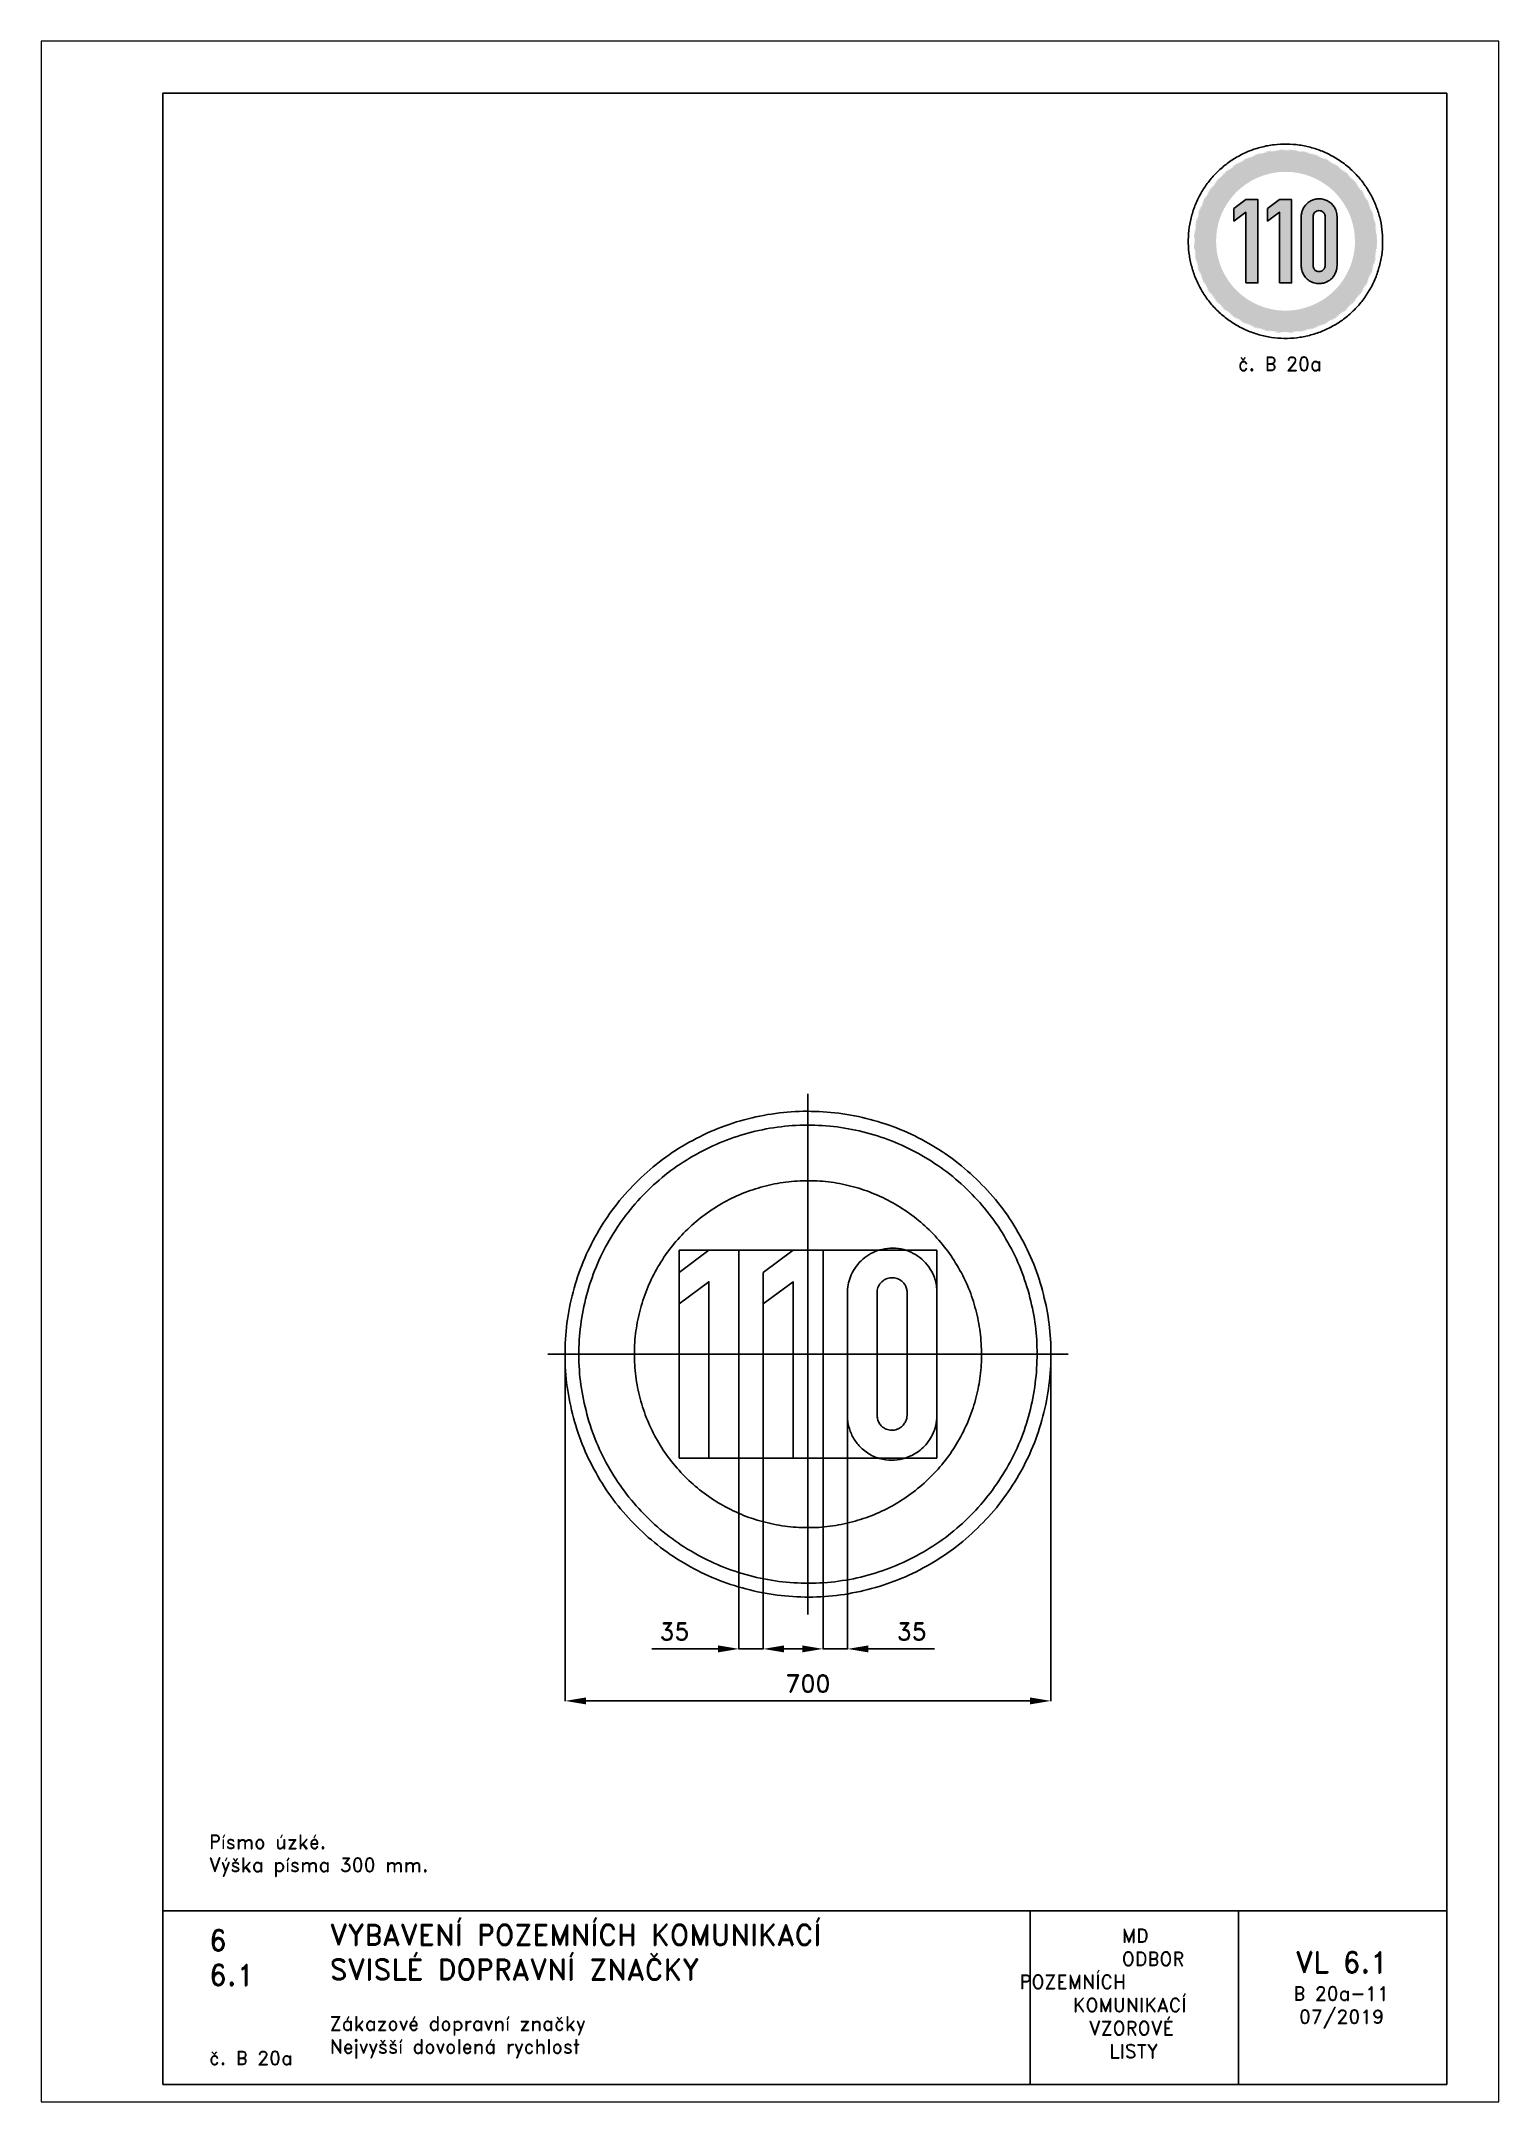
# Paper-space layout 'B 20a-11' of a CAD drawing. Header units: millimetres. Extents: x 0 to 210, y 0 to 297.
# The model-space entities are those that its viewports show. They can reach past a viewport. Long polylines and large blocks are cut down to what shows.
import ezdxf

# ---------------------------------------------------------------- set-up
doc = ezdxf.new("R2010")
doc.units = ezdxf.units.MM
doc.header["$LTSCALE"] = 5
doc.linetypes.add('ČERCHOVANÁX2', pattern=[2, 1, -0.5, 0, -0.5])
doc.linetypes.add('ČÁRKOVANÁX2', pattern=[1.5, 1, -0.5])
for name, color, linetype in [('Kóty', 2, 'Continuous'), ('Rozpiska', 7, 'Continuous'), ('Značka', 7, 'Continuous')]:
    doc.layers.add(name, color=color, linetype=linetype)
doc.layers.add('Rámeček', color=6, linetype='Continuous', plot=False)
doc.styles.get("Standard").update_dxf_attribs({"font": 'romand.shx', "height": 25})
doc.dimstyles.get("Standard").update_dxf_attribs({"dimtxt": 25, "dimasz": 30, "dimexe": 0.18, "dimexo": 0.0625, "dimgap": 12.5, "dimtad": 1, "dimdec": 0, "dimzin": 0, "dimdsep": 46, "dimtxsty": 'Standard', "dimcen": 0.09, "dimadec": 0, "dimazin": 0, "dimtfac": 1, "dimtdec": 0, "dimtofl": 0, "dimtmove": 0, "dimatfit": 3, "dimfxl": 1, "dimtolj": 1, "dimtzin": 0, "dimarcsym": 0})

psp = doc.layouts.new('B 20a-11')

# ---------------------------------------------------------------- texts
at = {"layer": 'Rozpiska', "color": 7, "attachment_point": 1}
for s, width, heights, insert, char_height in [('\\pi7.13433;{\\C6;č. B 20a}', 27.9829, [2.67], (165.28, 251.51), 2), ('Písmo úzké.\\PVýška písma 300 mm. {\\H1.83333x; }', 155.5011, [0], (24.17, 38.48), 2), ('6', 149.0422, [0], (24.17, 24.77), 3), ('{\\C6;VYBAVENÍ POZEMNÍCH KOMUNIKACÍ\\P}SVISLÉ DOPRAVNÍ ZNAČKY{\\H1.34524x; }', 149.0422, [0], (41.56, 25.56), 3), ('\\pi14.7414;{\\C6;MD\\P\\pi2.36044;}ODBOR POZEMNÍCH{\\H1.57143x; }\\P\\pi7.69378;KOMUNIKACÍ{\\H1.5x; }\\P\\pi9.97949;{\\C6;VZOROVÉ\\H1.47619x; \\H0.67742x;\\P\\pi12.93187;LISTY\\H1.26984x; }', 33.1018, [0], (140.95, 24.95), 2), ('\\pi1.03113;{\\H1.5x;\\C6;VL 6.1\\P\\pi0.74538;\\H0.66667x;B 20a-11\\H1.66666x; \\H0.6x;\\P\\pi1.5549;07/2019\\H1.80159x; }', 16.0623, [0], (179.66, 21.61), 2), ('6.1', 149.0422, [0], (24.17, 19.78), 3), ('{\\C6;Zákazové dopravní značky\\P}Nejvyšší dovolená rychlost{\\H1.83333x; }', 149.0422, [0], (41.56, 12.29), 2), ('{\\C6;č. B 20a}', 21.5722, [2.67], (24.17, 7.31), 2)]:
    psp.add_mtext_dynamic_manual_height_columns(s, width=width, gutter_width=100, heights=heights, dxfattribs=dict(at, insert=insert, char_height=char_height))

msp = doc.modelspace()

# ---------------------------------------------------------------- blocks, each defined once
blk = doc.blocks.new('*D2')
at = {"layer": 'Defpoints', "color": 0, "transparency": 16777216}
for p in [(-349.9, 4.7), (350, 0.1), (350, -499.8)]:
    blk.add_point(p, dxfattribs=at)
at = {"layer": 'Kóty', "color": 0, "lineweight": -2, "transparency": 16777216}
for p, q in [((-349.9, 4.6), (-349.9, -500)), ((350, 0.1), (350, -500)), ((-319.9, -499.8), (320, -499.8))]:
    blk.add_line(p, q, dxfattribs=at)
at = {"layer": 'Kóty', "color": 0, "transparency": 16777216}
for points in [[(-319.9, -494.8), (-319.9, -504.8), (-349.9, -499.8)], [(320, -494.8), (320, -504.8), (350, -499.8)]]:
    blk.add_solid(points, dxfattribs=at)
at = {"layer": 'Kóty', "color": 0, "transparency": 16777216, "insert": (0.1, -474.8), "char_height": 25, "attachment_point": 5}
blk.add_mtext('\\A1;700', dxfattribs=at)
blk = doc.blocks.new('*D3')
at = {"layer": 'Defpoints', "color": 0, "transparency": 16777216}
for p in [(-64.5, 72.4), (-99.5, -150), (-99.5, -424.8)]:
    blk.add_point(p, dxfattribs=at)
at = {"layer": 'Kóty', "color": 0, "lineweight": -2, "transparency": 16777216}
for p, q in [((-64.5, 72.3), (-64.5, -425)), ((-99.5, -150.1), (-99.5, -425)), ((-129.5, -424.8), (-225, -424.8)), ((-34.5, -424.8), (-4.5, -424.8))]:
    blk.add_line(p, q, dxfattribs=at)
at = {"layer": 'Kóty', "color": 0, "transparency": 16777216}
for points in [[(-129.5, -419.8), (-129.5, -429.8), (-99.5, -424.8)], [(-34.5, -419.8), (-34.5, -429.8), (-64.5, -424.8)]]:
    blk.add_solid(points, dxfattribs=at)
at = {"layer": 'Kóty', "color": 0, "transparency": 16777216, "insert": (-192.3, -399.8), "char_height": 25, "attachment_point": 5}
blk.add_mtext('\\A1;35', dxfattribs=at)
blk = doc.blocks.new('*D4')
at = {"layer": 'Defpoints', "color": 0, "transparency": 16777216}
for p in [(56.9, -90.1), (21.8, -150), (56.9, -424.8)]:
    blk.add_point(p, dxfattribs=at)
at = {"layer": 'Kóty', "color": 0, "lineweight": -2, "transparency": 16777216}
for p, q in [((56.9, -90.2), (56.9, -425)), ((21.8, -150.1), (21.8, -425)), ((-8.2, -424.8), (-38.2, -424.8)), ((86.9, -424.8), (182.4, -424.8))]:
    blk.add_line(p, q, dxfattribs=at)
at = {"layer": 'Kóty', "color": 0, "transparency": 16777216}
for points in [[(-8.2, -419.8), (-8.2, -429.8), (21.8, -424.8)], [(86.9, -419.8), (86.9, -429.8), (56.9, -424.8)]]:
    blk.add_solid(points, dxfattribs=at)
at = {"layer": 'Kóty', "color": 0, "transparency": 16777216, "insert": (149.6, -399.8), "char_height": 25, "attachment_point": 5}
blk.add_mtext('\\A1;35', dxfattribs=at)

# ---------------------------------------------------------------- dimensions: what is measured, and where the dimension line sits
at = {"layer": 'Kóty'}
for base, p1, p2, picture, middle in [((-99.5, -424.8), (-64.5, 72.4), (-99.5, -150), '*D3', (-192.3, -399.8)), ((350, -499.8), (-349.9, 4.7), (350, 0.1), '*D2', (0.1, -474.8)), ((56.9, -424.8), (21.8, -150), (56.9, -90.1), '*D4', (149.6, -399.8))]:
    dim = msp.add_linear_dim(base=base, p1=p1, p2=p2, dimstyle='Standard', dxfattribs=at)
    dim.commit()
    dim.dimension.update_dxf_attribs({"geometry": picture, "text_midpoint": middle})

# ---------------------------------------------------------------- linework, layer by layer
at = {"layer": 'Kóty'}
for points in [[(-99.5, -424.8), (-64.5, -424.8)], [(21.8, -424.8), (56.9, -424.8)]]:
    msp.add_lwpolyline(points, dxfattribs=at)
at = {"layer": 'Značka', "color": 6, "linetype": 'ČERCHOVANÁX2', "lineweight": 25, "ltscale": 5}
for p, q in [((0, 375), (0, -375)), ((375, 0), (-375, 0))]:
    msp.add_line(p, q, dxfattribs=at)
at = {"layer": 'Značka', "color": 5}
for points in [[(350, 0, -0.001625), (350, -2.3), (350, -4.6, -0.032168), (346.5, -50.2, -0.035721), (336.9, -95, -0.036668), (321.8, -138.3, -0.034758), (300.8, -179, -0.034053), (275, -216.8, -0.034445), (244.2, -250.7, -0.03455), (209.5, -280.6, -0.03444), (171, -305.4, -0.034409), (129.7, -325.2, -0.034438), (86.2, -339.2, -0.034425), (41.2, -347.7, -0.034424), (-4.6, -350, -0.034419), (-50.2, -346.5, -0.034407), (-95, -336.9, -0.034408), (-138.2, -321.7, -0.034422), (-179, -300.8, -0.034412), (-216.8, -275, -0.034416), (-250.7, -244.2, -0.03441), (-280.6, -209.5, -0.03441), (-305.4, -171, -0.034415), (-325.2, -129.8, -0.034415), (-339.2, -86.1, -0.034419), (-347.7, -41.2, -0.034415), (-350, 4.6, -0.034418), (-346.5, 50.2, -0.034417), (-336.9, 95, -0.034422), (-321.7, 138.2, -0.034426), (-300.8, 179, -0.03442), (-275, 216.8, -0.034413), (-244.2, 250.7, -0.034403), (-209.5, 280.6, -0.034421), (-171, 305.4, -0.034408), (-129.8, 325.2, -0.034417), (-86.2, 339.2, -0.034422), (-41.2, 347.7, -0.034424), (4.6, 350, -0.034419), (50.2, 346.5, -0.034406), (95, 336.9, -0.034428), (138.2, 321.7, -0.034446), (179, 300.8, -0.03443), (216.8, 275, -0.034407), (250.7, 244.2, -0.034396), (280.6, 209.5, -0.034484), (305.4, 171, -0.034412), (325.2, 129.8, -0.034079), (339.2, 86.1, -0.032792), (347.5, 43.4, -0.034265), (350, 0)], [(56.9, 90.4), (57, 92.2), (57.1, 93.9, -0.051595), (59.2, 105.9, -0.050315), (63.8, 117.2, -0.059272), (71.6, 129.4, -0.059882), (82, 139.4, -0.05744), (93.7, 146.6, -0.055957), (106.8, 151.1, -0.062908), (122.4, 152.9, -0.065048), (137.9, 150.7, -0.0622), (151.8, 145.3, -0.059632), (164, 136.7, -0.05894), (174.1, 125.8, -0.061246), (181.2, 112.8, -0.042843), (184.2, 103.7, -0.047205), (185.6, 94.2), (185.7, 92.6), (185.7, 91.1), (185.7, -90.3), (185.7, -91.5), (185.6, -92.8, -0.05685), (183.2, -106.1, -0.05709), (177.8, -118.7, -0.090865), (163.7, -136.5, -0.09264), (144.3, -148.2, -0.069936), (128.5, -152.4, -0.06835), (112.2, -152.2, -0.077394), (93.9, -146.9, -0.079317), (78.1, -136.2, -0.068589), (67.4, -123.8, -0.063978), (60.3, -109, -0.036047), (58, -100.7, -0.041987), (56.9, -92.2), (56.9, -91.1), (56.9, -90.1), (56.9, 90.4)], [(99.6, 88.4), (99.6, -86.3), (99.6, -87.5), (99.7, -88.6, 0.053969), (100.8, -95, 0.083746), (103.6, -100.8, 0.084607), (107.6, -105, 0.073809), (112.7, -108, 0.093634), (120.5, -109.6, 0.098918), (128.4, -108.3, 0.089556), (134.6, -104.8, 0.084046), (139.3, -99.4, 0.059577), (141.5, -95, 0.065147), (142.6, -90.3), (142.6, -89.5), (142.7, -88.7), (142.7, 89.3), (142.7, 90.7), (142.6, 92, 0.0797), (141.2, 97.4, 0.074468), (138.2, 102.2, 0.09946), (132.1, 107.4, 0.09646), (124.6, 109.8, 0.104453), (116, 109.5, 0.103976), (108.2, 105.7, 0.0981), (102.5, 99.7, 0.113043), (99.9, 92.2, 0.023445), (99.7, 90.3), (99.6, 88.4)]]:
    msp.add_lwpolyline(points, format="xyb", dxfattribs=at)
at = {"layer": 'Značka', "color": 1}
for points in [[(330, 0, -0.001639), (330, -2.2), (330, -4.3, -0.032167), (326.7, -47.3, -0.035725), (317.6, -89.6, -0.036665), (303.4, -130.4, -0.034751), (283.6, -168.7, -0.034042), (259.2, -204.4, -0.034442), (230.3, -236.4, -0.034571), (197.5, -264.5, -0.03443), (161.2, -287.9, -0.034374), (122.3, -306.6, -0.034411), (81.2, -319.9, -0.034418), (38.8, -327.9, -0.034426), (-4.3, -330, -0.03444), (-47.4, -326.7, -0.034411), (-89.6, -317.6, -0.034427), (-130.3, -303.3, -0.034405), (-168.7, -283.6, -0.034412), (-204.4, -259.3, -0.034408), (-236.4, -230.3, -0.034409), (-264.5, -197.5, -0.034412), (-287.9, -161.2, -0.034422), (-306.6, -122.3, -0.034411), (-319.8, -81.2, -0.034422), (-327.9, -38.8, -0.034418), (-330, 4.3, -0.034417), (-326.7, 47.4, -0.034418), (-317.6, 89.6, -0.03442), (-303.3, 130.3, -0.034415), (-283.6, 168.7, -0.034423), (-259.3, 204.4, -0.034424), (-230.3, 236.4, -0.034421), (-197.5, 264.5, -0.034409), (-161.2, 287.9, -0.034412), (-122.3, 306.6, -0.034389), (-81.2, 319.9, -0.034393), (-38.8, 327.9, -0.034404), (4.3, 330, -0.03444), (47.4, 326.7, -0.03441), (89.6, 317.6, -0.034384), (130.3, 303.3, -0.03441), (168.7, 283.6, -0.034394), (204.4, 259.3, -0.034399), (236.4, 230.3, -0.034424), (264.5, 197.5, -0.034483), (287.9, 161.2, -0.034408), (306.6, 122.4, -0.034074), (319.8, 81.2, -0.03279), (327.7, 40.9, -0.034264), (330, 0)], [(250, 0), (250, 1.6), (250, 3.3, 0.032168), (247.5, 35.9, 0.035728), (240.6, 67.9, 0.036668), (229.9, 98.8, 0.034741), (214.9, 127.8, 0.034042), (196.4, 154.8, 0.034443), (174.4, 179.1, 0.034576), (149.6, 200.4, 0.034421), (122.2, 218.1, 0.03439), (92.7, 232.3, 0.034462), (61.5, 242.3, 0.034437), (29.4, 248.4, 0.034411), (-3.3, 250, 0.03444), (-35.9, 247.5, 0.034403), (-67.9, 240.6, 0.034424), (-98.7, 229.8, 0.034444), (-127.8, 214.9, 0.034412), (-154.8, 196.4, 0.034406), (-179.1, 174.5, 0.034418), (-200.4, 149.6, 0.034424), (-218.1, 122.2, 0.034423), (-232.3, 92.7, 0.034408), (-242.3, 61.5, 0.034415), (-248.4, 29.4, 0.034416), (-250, -3.3, 0.034419), (-247.5, -35.9, 0.03441), (-240.6, -67.9, 0.034422), (-229.8, -98.7, 0.034408), (-214.9, -127.8, 0.034422), (-196.4, -154.8, 0.034445), (-174.4, -179.1, 0.034454), (-149.6, -200.4, 0.034443), (-122.2, -218.1, 0.034435), (-92.7, -232.3, 0.034433), (-61.5, -242.3, 0.034434), (-29.4, -248.4, 0.034411), (3.3, -250, 0.03444), (35.9, -247.5, 0.034402), (67.9, -240.6, 0.034424), (98.7, -229.8, 0.034396), (127.8, -214.9, 0.034388), (154.8, -196.4, 0.034402), (179.1, -174.5, 0.034419), (200.4, -149.6, 0.034468), (218.1, -122.2, 0.034418), (232.3, -92.7, 0.034087), (242.3, -61.5, 0.032786), (248.2, -31, 0.03426), (250, 0)]]:
    msp.add_lwpolyline(points, format="xyb", dxfattribs=at)
at = {"layer": 'Značka', "color": 6, "linetype": 'ČÁRKOVANÁX2', "ltscale": 2.5}
msp.add_lwpolyline([(-185.8, -150), (-185.8, 150), (185.8, 150), (185.8, -150), (-185.8, -150)], dxfattribs=at)
at = {"layer": 'Značka', "color": 5}
for points in [[(-142.8, -150), (-142.8, 104.5), (-185.8, 72.4), (-185.8, 117.7), (-142.7, 150), (-99.5, 150), (-99.5, -150), (-142.8, -150)], [(-21.5, -150), (-21.5, 104.5), (-64.5, 72.4), (-64.5, 117.7), (-21.4, 150), (21.8, 150), (21.8, -150), (-21.5, -150)]]:
    msp.add_lwpolyline(points, dxfattribs=at)

msp.set_redraw_order([(e.dxf.handle, doc.entitydb.next_handle()) for e in msp.query("TEXT MTEXT ATTDEF DIMENSION ARC_DIMENSION")])  # texts and dimensions are drawn at this point

# ---------------------------------------------------------------- hatches: boundary and pattern name
at = {"layer": 'Značka'}
h = psp.add_hatch(color=10, dxfattribs=at)
h.dxf.hatch_style = 1
edge = h.paths.add_edge_path()
edge.add_arc((179.73, 268.19), 12.74, 359.5405, 359.929, ccw=False)
edge.add_arc((177.82, 268.18), 14.65, 359.3006, 359.6384, ccw=False)
edge.add_arc((179.05, 268.16), 13.43, 351.955, 359.325, ccw=False)
edge.add_arc((180.35, 267.97), 12.11, 343.7758, 351.9606, ccw=False)
edge.add_arc((180.59, 267.63), 11.79, 336.6387, 345.0392, ccw=False)
edge.add_arc((179.99, 267.89), 12.45, 328.6772, 336.6384, ccw=False)
edge.add_arc((179.67, 267.85), 12.7, 321.7736, 329.5729, ccw=False)
edge.add_arc((179.79, 267.76), 12.55, 313.8809, 321.7718, ccw=False)
edge.add_arc((179.7, 267.61), 12.5, 306.7375, 314.658, ccw=False)
edge.add_arc((179.67, 267.65), 12.55, 298.8589, 306.7471, ccw=False)
edge.add_arc((179.51, 267.59), 12.58, 291.7498, 299.6241, ccw=False)
edge.add_arc((179.51, 267.57), 12.56, 283.8761, 291.7598, ccw=False)
edge.add_arc((179.35, 267.53), 12.56, 276.735, 284.6201, ccw=False)
edge.add_arc((179.35, 267.53), 12.56, 268.8713, 276.7581, ccw=False)
edge.add_arc((179.18, 267.52), 12.55, 261.7509, 269.641, ccw=False)
edge.add_arc((179.18, 267.54), 12.56, 253.8664, 261.7495, ccw=False)
edge.add_arc((179.02, 267.57), 12.55, 246.7401, 254.6272, ccw=False)
edge.add_arc((179.02, 267.58), 12.57, 238.8712, 246.7526, ccw=False)
edge.add_arc((178.88, 267.66), 12.56, 231.7538, 239.6365, ccw=False)
edge.add_arc((178.88, 267.67), 12.57, 223.8658, 231.7475, ccw=False)
edge.add_arc((178.76, 267.79), 12.56, 216.7477, 224.6304, ccw=False)
edge.add_arc((178.76, 267.78), 12.56, 208.8687, 216.7517, ccw=False)
edge.add_arc((178.67, 267.93), 12.56, 201.7491, 209.6363, ccw=False)
edge.add_arc((178.68, 267.93), 12.56, 193.8724, 201.7555, ccw=False)
edge.add_arc((178.63, 268.09), 12.56, 186.7348, 194.6202, ccw=False)
edge.add_arc((178.63, 268.1), 12.56, 178.8724, 186.757, ccw=False)
edge.add_arc((178.64, 268.26), 12.56, 171.7542, 179.6377, ccw=False)
edge.add_arc((178.64, 268.26), 12.56, 163.865, 171.7509, ccw=False)
edge.add_arc((178.68, 268.43), 12.56, 156.7409, 164.6264, ccw=False)
edge.add_arc((178.68, 268.43), 12.56, 148.8694, 156.7543, ccw=False)
edge.add_arc((178.77, 268.57), 12.56, 141.7522, 149.6382, ccw=False)
edge.add_arc((178.77, 268.57), 12.56, 133.8635, 141.7498, ccw=False)
edge.add_arc((178.89, 268.69), 12.56, 126.746, 134.6322, ccw=False)
edge.add_arc((178.89, 268.69), 12.56, 118.8686, 126.7518, ccw=False)
edge.add_arc((179.04, 268.77), 12.56, 111.7511, 119.6342, ccw=False)
edge.add_arc((179.04, 268.76), 12.57, 103.8749, 111.753, ccw=False)
edge.add_arc((179.2, 268.8), 12.57, 96.7379, 104.6171, ccw=False)
edge.add_arc((179.2, 268.81), 12.56, 88.8738, 96.7556, ccw=False)
edge.add_arc((179.37, 268.82), 12.55, 81.751, 89.6409, ccw=False)
edge.add_arc((179.37, 268.8), 12.57, 73.8666, 81.7493, ccw=False)
edge.add_arc((179.53, 268.76), 12.57, 66.745, 74.6223, ccw=False)
edge.add_arc((179.53, 268.76), 12.56, 58.8705, 66.7532, ccw=False)
edge.add_arc((179.67, 268.67), 12.57, 51.7554, 59.635, ccw=False)
edge.add_arc((179.67, 268.67), 12.57, 43.8662, 51.7471, ccw=False)
edge.add_arc((179.79, 268.56), 12.56, 36.7461, 44.6321, ccw=False)
edge.add_arc((179.82, 268.57), 12.53, 28.8599, 36.7605, ccw=False)
edge.add_arc((179.88, 268.42), 12.56, 21.7328, 29.6163, ccw=False)
edge.add_arc((179.75, 268.36), 12.69, 13.9319, 21.7384, ccw=False)
edge.add_arc((179.94, 268.24), 12.54, 7.1924, 14.7052, ccw=False)
edge.add_arc((180.5, 268.3), 11.97, -0.6369, 7.2122, ccw=False)
edge = h.paths.add_edge_path(flags=16)
edge.add_line((189.28, 268.17), (189.28, 268.24))
edge.add_line((189.28, 268.24), (189.27, 268.3))
edge.add_arc((179.1, 268.18), 10.17, 0.6844, 8.0539)
edge.add_arc((180.09, 268.32), 9.17, 8.0409, 16.2269)
edge.add_arc((180.27, 268.58), 8.93, 14.9505, 23.3485)
edge.add_arc((179.81, 268.38), 9.43, 23.3698, 31.3267)
edge.add_arc((179.57, 268.41), 9.62, 30.4278, 38.2249)
edge.add_arc((179.66, 268.48), 9.51, 38.2162, 46.1073)
edge.add_arc((179.6, 268.6), 9.47, 45.3548, 53.2753)
edge.add_arc((179.57, 268.56), 9.51, 53.2514, 61.1371)
edge.add_arc((179.45, 268.62), 9.52, 60.373, 68.2515)
edge.add_arc((179.46, 268.64), 9.5, 68.2323, 76.1275)
edge.add_arc((179.34, 268.66), 9.51, 75.3776, 83.2669)
edge.add_arc((179.33, 268.65), 9.52, 83.2371, 91.1203)
edge.add_arc((179.21, 268.66), 9.51, 90.3678, 98.2577)
edge.add_arc((179.21, 268.65), 9.52, 98.2554, 106.1372)
edge.add_arc((179.08, 268.62), 9.51, 105.3563, 113.242)
edge.add_arc((179.08, 268.63), 9.51, 113.2544, 121.1449)
edge.add_arc((178.98, 268.55), 9.52, 120.3704, 128.2533)
edge.add_arc((178.97, 268.55), 9.52, 128.2332, 136.1162)
edge.add_arc((178.88, 268.47), 9.51, 135.3728, 143.2574)
edge.add_arc((178.88, 268.47), 9.51, 143.251, 151.1375)
edge.add_arc((178.82, 268.35), 9.52, 150.3695, 158.2551)
edge.add_arc((178.82, 268.35), 9.52, 158.2376, 166.1222)
edge.add_arc((178.79, 268.23), 9.52, 165.3806, 173.2639)
edge.add_arc((178.79, 268.23), 9.51, 173.2363, 181.1212)
edge.add_arc((178.79, 268.1), 9.51, 180.3693, 188.2562)
edge.add_arc((178.79, 268.1), 9.52, 188.2547, 196.1379)
edge.add_arc((178.82, 267.98), 9.51, 195.3554, 203.2429)
edge.add_arc((178.83, 267.98), 9.52, 203.2582, 211.1411)
edge.add_arc((178.89, 267.87), 9.51, 210.3687, 218.255)
edge.add_arc((178.89, 267.86), 9.51, 218.229, 226.1204)
edge.add_arc((178.97, 267.77), 9.5, 225.3683, 233.2619)
edge.add_arc((178.98, 267.77), 9.51, 233.2496, 241.1389)
edge.add_arc((179.09, 267.71), 9.51, 240.368, 248.2566)
edge.add_arc((179.09, 267.71), 9.51, 248.2354, 256.1245)
edge.add_arc((179.21, 267.68), 9.51, 255.378, 263.2665)
edge.add_arc((179.22, 267.69), 9.52, 263.237, 271.1204)
edge.add_arc((179.35, 267.68), 9.51, 270.3677, 278.2578)
edge.add_arc((179.34, 267.69), 9.52, 278.2556, 286.137)
edge.add_arc((179.47, 267.72), 9.51, 285.3563, 293.2419)
edge.add_arc((179.47, 267.73), 9.52, 293.2596, 301.1397)
edge.add_arc((179.58, 267.79), 9.52, 300.3581, 308.2367)
edge.add_arc((179.58, 267.79), 9.52, 308.2467, 316.1287)
edge.add_arc((179.67, 267.88), 9.52, 315.3841, 323.2689)
edge.add_arc((179.68, 267.87), 9.5, 323.2362, 331.1333)
edge.add_arc((179.73, 267.99), 9.51, 330.3784, 338.2625)
edge.add_arc((179.64, 268.02), 9.61, 338.2636, 346.0736)
edge.add_arc((179.78, 268.12), 9.5, 345.2938, 352.8086)
edge.add_arc((180.21, 268.07), 9.07, 352.7869, 360.6384)
h = psp.add_hatch(color=249, dxfattribs=at)
h.dxf.hatch_style = 1
h.paths.add_polyline_path([(178.41, 262.17), (178.41, 272.35), (176.69, 271.07), (176.69, 272.88), (178.41, 274.17), (180.14, 274.17), (180.14, 262.17)])
edge = h.paths.add_edge_path()
edge.add_line((181.54, 271.79), (181.55, 271.86))
edge.add_line((181.55, 271.86), (181.55, 271.93))
edge.add_arc((183.9, 271.76), 2.36, 163.9484, 175.7625, ccw=False)
edge.add_arc((183.98, 271.73), 2.44, 152.3942, 163.9159, ccw=False)
edge.add_arc((184.02, 271.79), 2.45, 140.5379, 154.1061, ccw=False)
edge.add_arc((184, 271.82), 2.42, 126.9094, 140.617, ccw=False)
edge.add_arc((184.04, 271.85), 2.41, 115.1711, 128.321, ccw=False)
edge.add_arc((184.08, 271.79), 2.48, 102.4744, 115.2854, ccw=False)
edge.add_arc((184.13, 271.79), 2.5, 89.25, 103.6485, ccw=False)
edge.add_arc((184.14, 271.87), 2.42, 74.473, 89.36, ccw=False)
edge.add_arc((184.19, 271.86), 2.41, 61.6072, 75.8441, ccw=False)
edge.add_arc((184.15, 271.77), 2.52, 48.0509, 61.7015, ccw=False)
edge.add_arc((184.19, 271.73), 2.52, 35.8428, 49.3352, ccw=False)
edge.add_arc((184.27, 271.78), 2.42, 21.8981, 35.9172, ccw=False)
edge.add_arc((184.44, 271.79), 2.26, 13.491, 23.3039, ccw=False)
edge.add_arc((184.65, 271.84), 2.04, 2.7333, 13.5438, ccw=False)
edge.add_line((186.69, 271.94), (186.69, 271.88))
edge.add_line((186.69, 271.88), (186.7, 271.81))
edge.add_line((186.7, 271.81), (186.7, 264.56))
edge.add_line((186.7, 264.56), (186.69, 264.51))
edge.add_line((186.69, 264.51), (186.69, 264.46))
edge.add_arc((184.3, 264.62), 2.39, 343.2594, 356.2745, ccw=False)
edge.add_arc((184.29, 264.62), 2.41, 330.25, 343.3198, ccw=False)
edge.add_arc((184.15, 264.6), 2.52, 311.2916, 332.0592, ccw=False)
edge.add_arc((184.18, 264.56), 2.47, 290.4043, 311.5753, ccw=False)
edge.add_arc((184.12, 264.41), 2.35, 276.9191, 292.9212, ccw=False)
edge.add_arc((184.12, 264.46), 2.4, 261.3378, 276.9782, ccw=False)
edge.add_arc((184.07, 264.54), 2.47, 244.9429, 262.6451, ccw=False)
edge.add_arc((184.04, 264.49), 2.41, 226.9305, 245.0708, ccw=False)
edge.add_arc((183.98, 264.53), 2.41, 212.9089, 228.6037, ccw=False)
edge.add_arc((184.12, 264.62), 2.58, 198.3385, 212.9812, ccw=False)
edge.add_arc((183.93, 264.63), 2.4, 191.6157, 199.8735, ccw=False)
edge.add_arc((183.59, 264.56), 2.04, 181.9599, 191.577, ccw=False)
edge.add_line((181.54, 264.49), (181.54, 264.53))
edge.add_line((181.54, 264.53), (181.54, 264.57))
edge.add_line((181.54, 264.57), (181.54, 271.79))
edge = h.paths.add_edge_path(flags=16)
edge.add_line((183.25, 271.71), (183.25, 264.72))
edge.add_line((183.25, 264.72), (183.25, 264.67))
edge.add_line((183.25, 264.67), (183.25, 264.63))
edge.add_arc((184.46, 264.71), 1.2, 183.8654, 196.2223)
edge.add_arc((184.04, 264.59), 0.771, 196.1119, 215.2603)
edge.add_arc((183.99, 264.52), 0.695, 212.8985, 232.2429)
edge.add_arc((184.07, 264.61), 0.809, 232.0998, 248.985)
edge.add_arc((184.11, 264.65), 0.861, 247.3169, 268.7138)
edge.add_arc((184.11, 264.6), 0.809, 268.5085, 291.1054)
edge.add_arc((184.14, 264.6), 0.805, 288.874, 309.3441)
edge.add_arc((184.11, 264.65), 0.858, 309.1832, 328.3998)
edge.add_arc((184.15, 264.65), 0.827, 326.5638, 340.2017)
edge.add_arc((184.22, 264.63), 0.748, 340.0549, 354.9643)
edge.add_line((184.97, 264.56), (184.97, 264.59))
edge.add_line((184.97, 264.59), (184.97, 264.63))
edge.add_line((184.97, 264.63), (184.97, 271.75))
edge.add_line((184.97, 271.75), (184.97, 271.8))
edge.add_line((184.97, 271.8), (184.97, 271.85))
edge.add_arc((184.27, 271.79), 0.708, 5.3438, 23.5712)
edge.add_arc((184.21, 271.76), 0.767, 23.4663, 40.5017)
edge.add_arc((184.16, 271.76), 0.805, 38.3994, 61.1194)
edge.add_arc((184.15, 271.74), 0.83, 60.8425, 82.8813)
edge.add_arc((184.11, 271.74), 0.835, 80.4653, 104.3177)
edge.add_arc((184.11, 271.73), 0.846, 104.163, 127.9072)
edge.add_arc((184.08, 271.71), 0.845, 125.5212, 147.9323)
edge.add_arc((183.97, 271.77), 0.715, 147.4858, 173.2838)
edge.add_arc((184.05, 271.74), 0.803, 171.2093, 176.5814)
edge.add_line((183.25, 271.78), (183.25, 271.71))
h.paths.add_polyline_path([(173.55, 262.17), (173.55, 272.35), (171.83, 271.07), (171.83, 272.88), (173.56, 274.17), (175.29, 274.17), (175.29, 262.17)])

# ---------------------------------------------------------------- linework, layer by layer
at = {"layer": 'Rozpiska', "color": 7}
for p, q in [((17.5, 27.5), (202.5, 27.5)), ((142.5, 27.5), (142.5, 2.5)), ((172.5, 27.5), (172.5, 2.5))]:
    psp.add_line(p, q, dxfattribs=at)
psp.add_lwpolyline([(17.5, 2.5), (202.5, 2.5), (202.5, 289.5), (17.5, 289.5)], close=True, dxfattribs=at)
at = {"layer": 'Značka', "color": 7}
psp.add_lwpolyline([(193.27, 268.17), (193.27, 268.08), (193.27, 267.99, -0.032167), (193.13, 266.16, -0.035725), (192.74, 264.37, -0.03667), (192.14, 262.64, -0.034753), (191.3, 261.01, -0.034056), (190.27, 259.5, -0.034435), (189.04, 258.14, -0.034545), (187.65, 256.95, -0.034441), (186.11, 255.96, -0.034406), (184.46, 255.16, -0.034436), (182.71, 254.6, -0.034424), (180.91, 254.26, -0.034423), (179.08, 254.17, -0.03442), (177.26, 254.31, -0.034407), (175.47, 254.7, -0.034413), (173.74, 255.3, -0.034431), (172.11, 256.14, -0.034415), (170.6, 257.17, -0.034413), (169.24, 258.4, -0.034396), (168.04, 259.79, -0.034415), (167.05, 261.33, -0.034406), (166.26, 262.98, -0.034415), (165.7, 264.73, -0.034424), (165.36, 266.53, -0.034423), (165.27, 268.36, -0.03442), (165.41, 270.18, -0.034407), (165.79, 271.97, -0.034413), (166.4, 273.7, -0.034431), (167.24, 275.33, -0.034415), (168.27, 276.84, -0.034413), (169.5, 278.2, -0.034396), (170.89, 279.39, -0.034415), (172.43, 280.39, -0.034406), (174.08, 281.18, -0.034415), (175.82, 281.74, -0.034424), (177.62, 282.08, -0.034423), (179.45, 282.17, -0.03442), (181.28, 282.03, -0.034407), (183.07, 281.65, -0.034425), (184.8, 281.04, -0.034441), (186.42, 280.2, -0.034434), (187.94, 279.17, -0.034399), (189.3, 277.94, -0.03441), (190.49, 276.55, -0.034492), (191.48, 275.01, -0.034402), (192.27, 273.36, -0.034094), (192.84, 271.62, -0.032808), (193.17, 269.91, -0.034276), (193.27, 268.17)], format="xyb", dxfattribs=at)
at = {"layer": 'Značka', "color": 249}
for points in [[(173.55, 262.17), (173.55, 272.35), (171.83, 271.07), (171.83, 272.88), (173.56, 274.17), (175.29, 274.17), (175.29, 262.17), (173.55, 262.17)], [(178.41, 262.17), (178.41, 272.35), (176.69, 271.07), (176.69, 272.88), (178.41, 274.17), (180.14, 274.17), (180.14, 262.17), (178.41, 262.17)]]:
    psp.add_lwpolyline(points, dxfattribs=at)
for points in [[(181.54, 271.79), (181.55, 271.86), (181.55, 271.93, -0.051595), (181.64, 272.41, -0.050315), (181.82, 272.86, -0.059272), (182.13, 273.35, -0.059882), (182.55, 273.75, -0.05744), (183.02, 274.04, -0.055957), (183.54, 274.22, -0.062908), (184.16, 274.29, -0.065048), (184.78, 274.2, -0.0622), (185.34, 273.98, -0.059632), (185.83, 273.64, -0.05894), (186.23, 273.2, -0.061246), (186.51, 272.69, -0.042843), (186.64, 272.32, -0.047205), (186.69, 271.94), (186.69, 271.88), (186.7, 271.81), (186.7, 264.56), (186.69, 264.51), (186.69, 264.46, -0.05685), (186.59, 263.93, -0.05709), (186.38, 263.42, -0.090865), (185.82, 262.71, -0.09264), (185.04, 262.24, -0.069936), (184.41, 262.08, -0.06835), (183.75, 262.09, -0.077394), (183.02, 262.3, -0.079317), (182.39, 262.72, -0.068589), (181.96, 263.22, -0.063978), (181.68, 263.81, -0.036047), (181.59, 264.15, -0.041987), (181.54, 264.49), (181.54, 264.53), (181.54, 264.57), (181.54, 271.79)], [(183.25, 271.71), (183.25, 264.72), (183.25, 264.67), (183.25, 264.63, 0.053969), (183.3, 264.37, 0.083746), (183.41, 264.14, 0.084607), (183.57, 263.97, 0.073809), (183.78, 263.85, 0.093634), (184.09, 263.79, 0.098918), (184.4, 263.84, 0.089556), (184.65, 263.98, 0.084046), (184.84, 264.2, 0.059577), (184.93, 264.37, 0.065147), (184.97, 264.56), (184.97, 264.59), (184.97, 264.63), (184.97, 271.75), (184.97, 271.8), (184.97, 271.85, 0.0797), (184.92, 272.07, 0.074468), (184.79, 272.26, 0.09946), (184.55, 272.47, 0.09646), (184.25, 272.57, 0.104453), (183.91, 272.55, 0.103976), (183.59, 272.4, 0.0981), (183.37, 272.16, 0.113043), (183.26, 271.86, 0.023445), (183.25, 271.78), (183.25, 271.71)]]:
    psp.add_lwpolyline(points, format="xyb", dxfattribs=at)

psp.set_redraw_order([(e.dxf.handle, doc.entitydb.next_handle()) for e in psp.query("TEXT MTEXT ATTDEF DIMENSION ARC_DIMENSION")])  # texts and dimensions are drawn at this point

# ---------------------------------------------------------------- viewports
at = {"layer": 'Rámeček'}
psp.add_viewport(center=(105, 148.5), size=(210, 297), view_center_point=(-54.71, 407.43), view_height=2970, dxfattribs=at)

doc.saveas('drawing.dxf')
